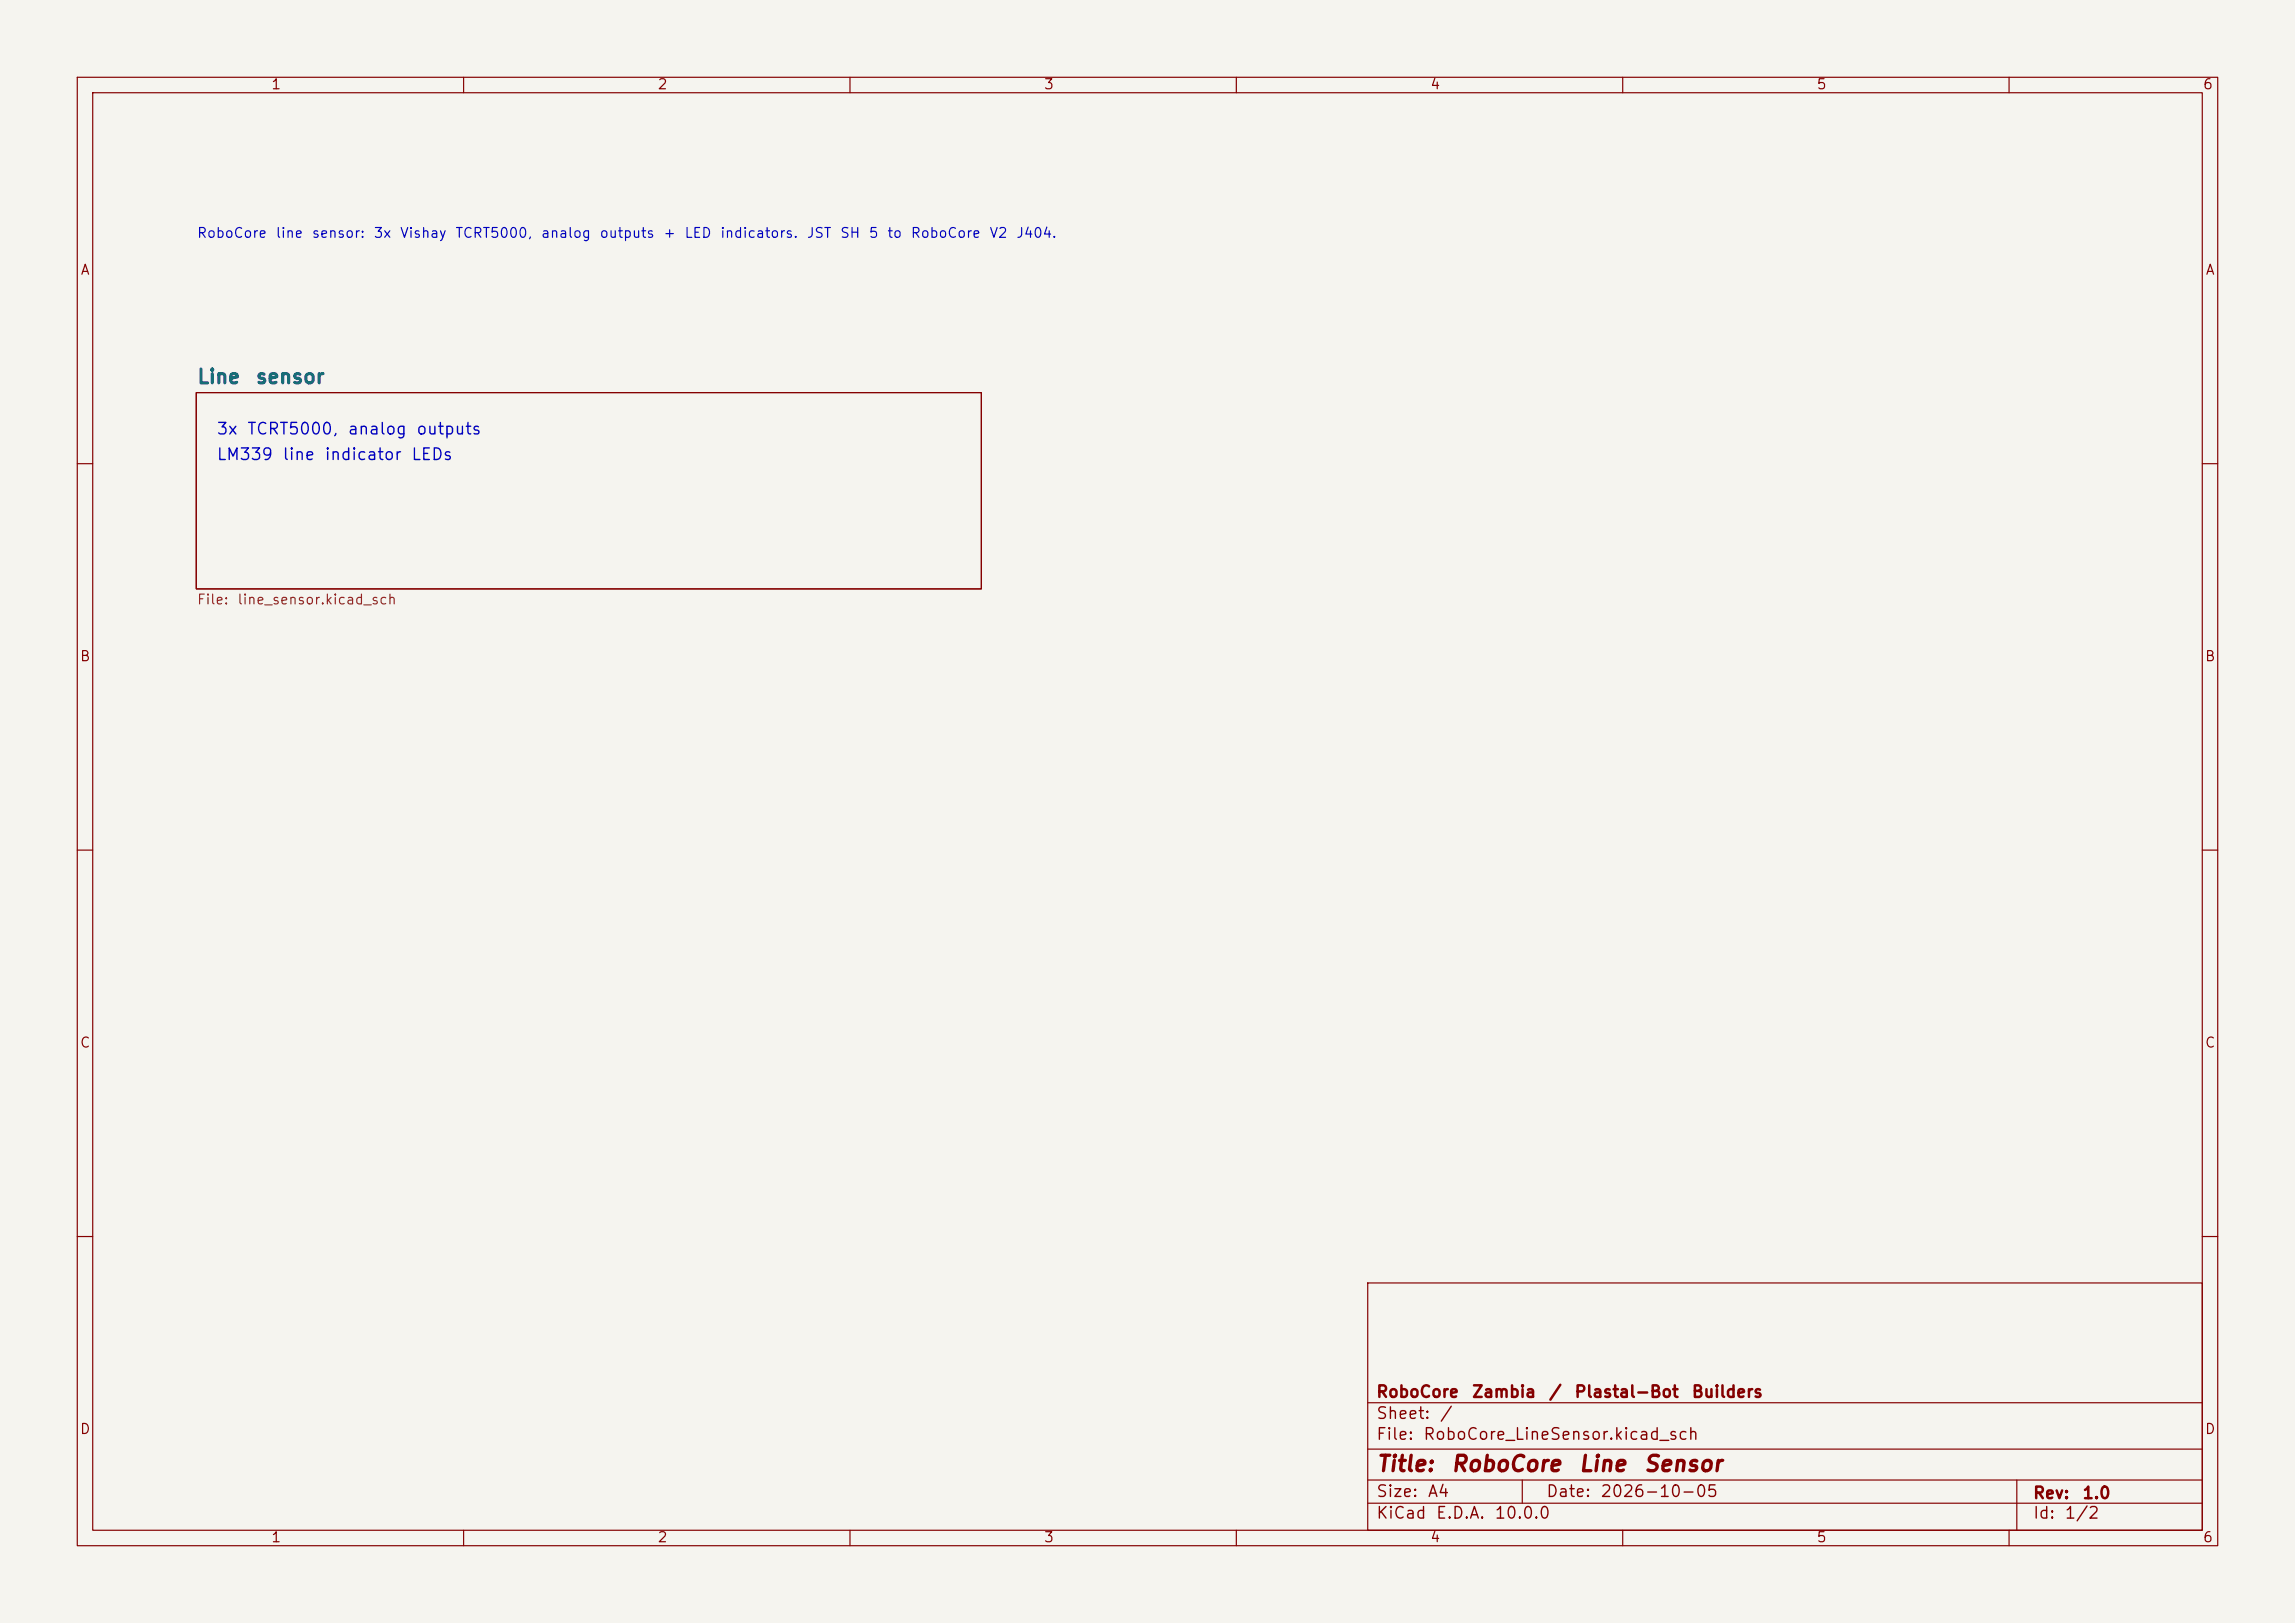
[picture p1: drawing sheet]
<svg xmlns="http://www.w3.org/2000/svg" width="297mm" height="210mm" viewBox="0 0 297 210" stroke-linecap="round" stroke-linejoin="round" font-family="sans-serif">
<defs><g id="words">
<g font-size="2" fill="#840000">
<text x="178" y="190.9">Title:</text>
<text x="187.7" y="190.9">RoboCore</text>
<text x="204.2" y="190.9">Line</text>
<text x="212.6" y="190.9">Sensor</text>
</g>
<g font-size="1.8" fill="#006464">
<text x="25.4" y="50.1">Line</text>
<text x="33" y="50.1">sensor</text>
</g>
<g font-size="1.5" fill="#0000c2">
<text x="27.9" y="56.6">3x</text>
<text x="27.9" y="59.9">LM339</text>
<text x="31.9" y="56.6">TCRT5000,</text>
<text x="36.5" y="59.9">line</text>
<text x="41.9" y="59.9">indicator</text>
<text x="44.9" y="56.6">analog</text>
<text x="53.1" y="59.9">LEDs</text>
<text x="53.8" y="56.6">outputs</text>
</g>
<g font-size="1.5" fill="#840000">
<text x="178" y="184">Sheet:</text>
<text x="178" y="181.2">RoboCore</text>
<text x="186.2" y="184">/</text>
<text x="190.4" y="181.2">Zambia</text>
<text x="200.3" y="181.2">/</text>
<text x="203.7" y="181.2">Plastal-Bot</text>
<text x="218.8" y="181.2">Builders</text>
<text x="178" y="186.7">File:</text>
<text x="184.1" y="186.7">RoboCore_LineSensor.kicad_sch</text>
<text x="178" y="196.9">KiCad</text>
<text x="178" y="194.1">Size:</text>
<text x="184.7" y="194.1">A4</text>
<text x="185.7" y="196.9">E.D.A.</text>
<text x="193.3" y="196.9">10.0.0</text>
<text x="200" y="194.1">Date:</text>
<text x="207" y="194.1">2026-10-05</text>
<text x="263" y="194.3">Rev:</text>
<text x="263" y="196.9">Id:</text>
<text x="267.1" y="196.9">1/2</text>
<text x="269.4" y="194.3">1.0</text>
</g>
<g font-size="1.3" fill="#840000">
<text x="35" y="11.9">1</text>
<text x="85" y="11.9">2</text>
<text x="135" y="11.9">3</text>
<text x="185" y="11.9">4</text>
<text x="235" y="11.9">5</text>
<text x="285" y="11.9">6</text>
<text x="10.3" y="35.9">A</text>
<text x="285.3" y="35.9">A</text>
<text x="10.3" y="85.9">B</text>
<text x="285.3" y="85.9">B</text>
<text x="10.3" y="135.9">C</text>
<text x="285.3" y="135.9">C</text>
<text x="10.3" y="185.9">D</text>
<text x="285.3" y="185.9">D</text>
<text x="35" y="199.9">1</text>
<text x="85" y="199.9">2</text>
<text x="135" y="199.9">3</text>
<text x="185" y="199.9">4</text>
<text x="235" y="199.9">5</text>
<text x="285" y="199.9">6</text>
</g>
<g font-size="1.3" fill="#0000c2">
<text x="25.4" y="31.1">RoboCore</text>
<text x="35.6" y="31.1">line</text>
<text x="40.3" y="31.1">sensor:</text>
<text x="48.3" y="31.1">3x</text>
<text x="51.7" y="31.1">Vishay</text>
<text x="58.8" y="31.1">TCRT5000,</text>
<text x="69.9" y="31.1">analog</text>
<text x="77.5" y="31.1">outputs</text>
<text x="85.7" y="31.1">+</text>
<text x="88.5" y="31.1">LED</text>
<text x="93.1" y="31.1">indicators.</text>
<text x="104.3" y="31.1">JST</text>
<text x="108.6" y="31.1">SH</text>
<text x="112.3" y="31.1">5</text>
<text x="114.7" y="31.1">to</text>
<text x="117.8" y="31.1">RoboCore</text>
<text x="128" y="31.1">V2</text>
<text x="131.4" y="31.1">J404.</text>
</g>
<g font-size="1.3" fill="#725600">
<text x="25.4" y="78.5">File:</text>
<text x="30.6" y="78.5">line_sensor.kicad_sch</text>
</g>
</g></defs>
<path d="M0 0h297v210h-297z" fill="#f5f4ef" stroke="#f5f4ef" stroke-width=".13"/>
<g fill="none" stroke="#840000" stroke-width=".15">
<path d="M10 10h277v190h-277zM12 12h273v186h-273zM60 10v2M110 10v2M160 10v2M210 10v2M260 10v2M25.4 50.8h101.6v25.4h-101.6zM10 60h2M285 60h2M10 110h2M285 110h2"/>
<path d="M10 160h2M177 166h108v32h-108zM285 160h2M60 198v2M110 198v2M160 198v2M177 194.5h108M177 191.5h108M177 187.5h108M177 181.5h108M197 191.5v3M210 198v2"/>
<path d="M260 198v2M261 191.5v6.5"/>
</g>
<use href="#words"/>
</svg>
